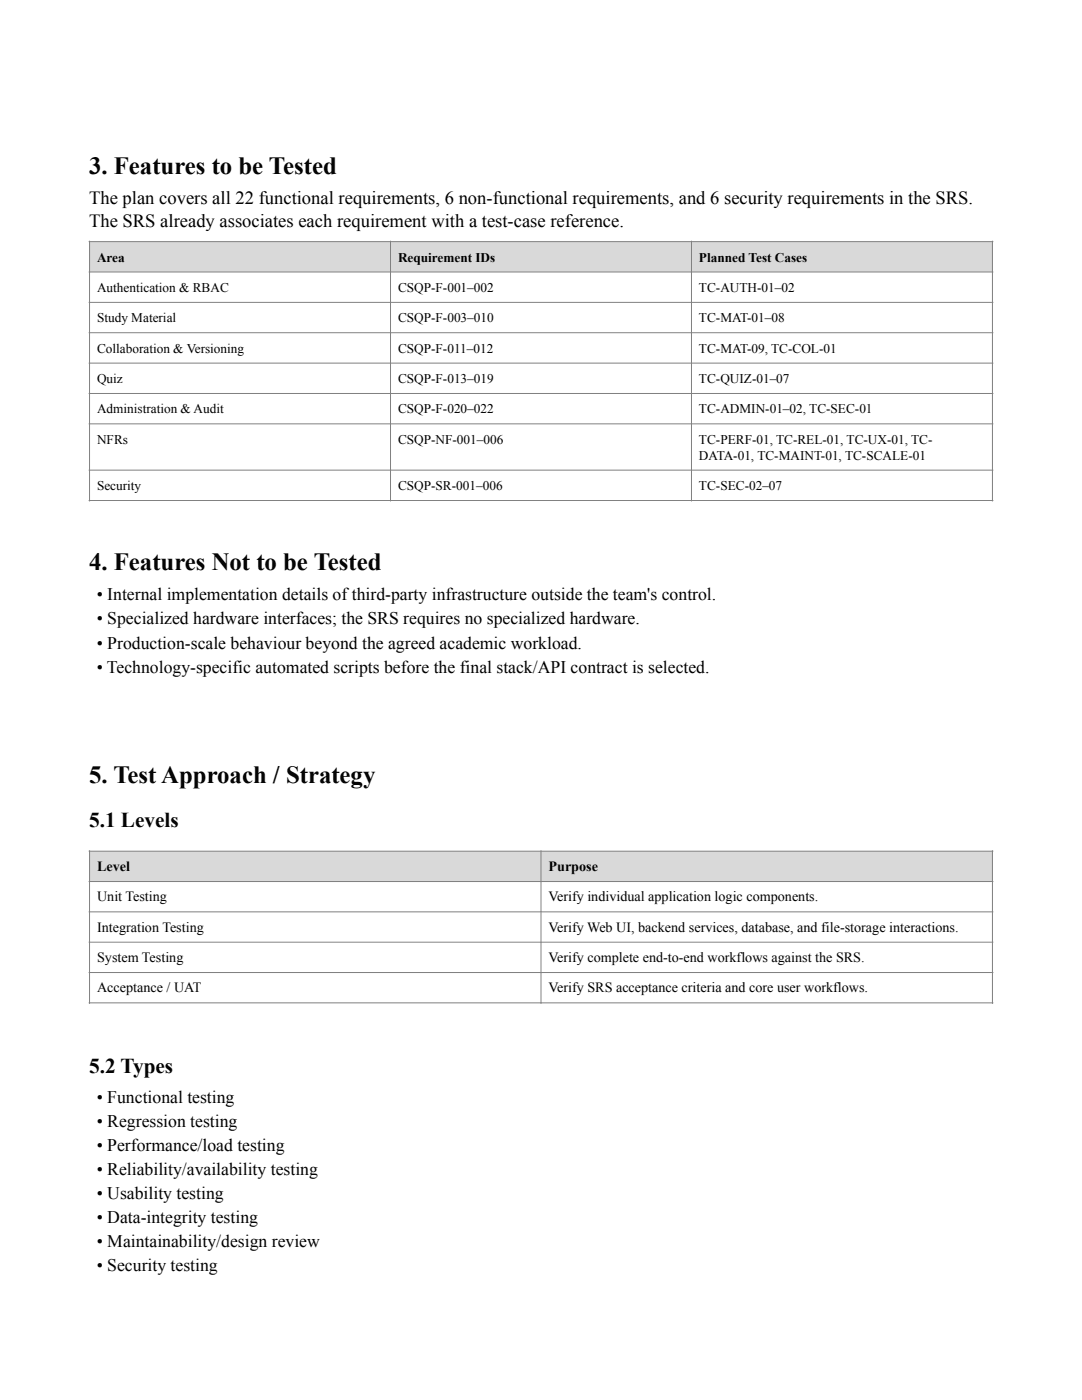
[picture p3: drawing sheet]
<svg xmlns="http://www.w3.org/2000/svg" width="216mm" height="279mm" viewBox="0 0 216 279" stroke-linecap="round" stroke-linejoin="round" font-family="sans-serif">
<defs><g id="words">
<g font-size="4.9">
<text x="17.8" y="34.7">3. Features to be Tested</text>
<text x="17.8" y="113.7">4. Features Not to be Tested</text>
<text x="17.8" y="156.3">5. Test Approach / Strategy</text>
</g>
<g font-size="4.2">
<text x="17.8" y="165.1">5.1 Levels</text>
<text x="17.8" y="214.2">5.2 Types</text>
</g>
<g font-size="3.7">
<text x="17.8" y="40.8">The plan covers all 22 functional requirements, 6 non-functional requirements, and 6 security requirements in the SRS.</text>
<text x="17.8" y="45.2">The SRS already associates each requirement with a test-case reference.</text>
</g>
<g font-size="3.5">
<text x="19.3" y="119.8">• Internal implementation details of third-party infrastructure outside the team's control.</text>
<text x="19.3" y="124.6">• Specialized hardware interfaces; the SRS requires no specialized hardware.</text>
<text x="19.3" y="129.4">• Production-scale behaviour beyond the agreed academic workload.</text>
<text x="19.3" y="134.2">• Technology-specific automated scripts before the final stack/API contract is selected.</text>
<text x="19.3" y="220">• Functional testing</text>
<text x="19.3" y="224.8">• Regression testing</text>
<text x="19.3" y="229.6">• Performance/load testing</text>
<text x="19.3" y="234.4">• Reliability/availability testing</text>
<text x="19.3" y="239.2">• Usability testing</text>
<text x="19.3" y="244">• Data-integrity testing</text>
<text x="19.3" y="248.8">• Maintainability/design review</text>
<text x="19.3" y="253.6">• Security testing</text>
</g>
<g font-size="2.8">
<text x="19.4" y="173.8">Level</text>
<text x="109.4" y="173.8">Purpose</text>
<text x="19.4" y="179.9">Unit Testing</text>
<text x="109.4" y="179.9">Verify individual application logic components.</text>
<text x="19.4" y="185.9">Integration Testing</text>
<text x="109.4" y="185.9">Verify Web UI, backend services, database, and file-storage interactions.</text>
<text x="19.4" y="192">System Testing</text>
<text x="109.4" y="192">Verify complete end-to-end workflows against the SRS.</text>
<text x="19.4" y="198">Acceptance / UAT</text>
<text x="109.4" y="198">Verify SRS acceptance criteria and core user workflows.</text>
</g>
<g font-size="2.6">
<text x="19.4" y="52.2">Area</text>
<text x="79.4" y="52.2">Requirement IDs</text>
<text x="139.5" y="52.2">Planned Test Cases</text>
<text x="19.4" y="58.3">Authentication &amp; RBAC</text>
<text x="79.4" y="58.3">CSQP-F-001–002</text>
<text x="139.5" y="58.3">TC-AUTH-01–02</text>
<text x="19.4" y="64.3">Study Material</text>
<text x="79.4" y="64.3">CSQP-F-003–010</text>
<text x="139.5" y="64.3">TC-MAT-01–08</text>
<text x="19.4" y="70.4">Collaboration &amp; Versioning</text>
<text x="79.4" y="70.4">CSQP-F-011–012</text>
<text x="139.5" y="70.4">TC-MAT-09, TC-COL-01</text>
<text x="19.4" y="76.5">Quiz</text>
<text x="79.4" y="76.5">CSQP-F-013–019</text>
<text x="139.5" y="76.5">TC-QUIZ-01–07</text>
<text x="19.4" y="82.5">Administration &amp; Audit</text>
<text x="79.4" y="82.5">CSQP-F-020–022</text>
<text x="139.5" y="82.5">TC-ADMIN-01–02, TC-SEC-01</text>
<text x="19.4" y="88.6">NFRs</text>
<text x="79.4" y="88.6">CSQP-NF-001–006</text>
<text x="139.5" y="88.6">TC-PERF-01, TC-REL-01, TC-UX-01, TC-</text>
<text x="139.5" y="91.8">DATA-01, TC-MAINT-01, TC-SCALE-01</text>
<text x="19.4" y="97.8">Security</text>
<text x="79.4" y="97.8">CSQP-SR-001–006</text>
<text x="139.5" y="97.8">TC-SEC-02–07</text>
</g>
</g></defs>
<g fill="#d9d9d9">
<path d="M17.9 48.2h60v6.1h-60z"/>
<path d="M77.9 48.2h60.1v6.1h-60.1z"/>
<path d="M138 48.2h60v6.1h-60z"/>
</g>
<g fill="none" stroke="#808080" stroke-width=".2">
<path d="M17.7 54.3h180.5M17.7 48.2h180.5M17.9 48v52.1M77.9 48v52.1M138 48v52.1M198 48v52.1M17.7 60.3h180.5M17.7 66.4h180.5M17.7 72.5h180.5M17.7 78.5h180.5M17.7 84.6h180.5M17.7 93.8h180.5"/>
<path d="M17.7 99.9h180.5"/>
</g>
<g fill="#d9d9d9">
<path d="M17.9 169.9h90v6h-90z"/>
<path d="M107.9 169.9h90.1v6h-90.1z"/>
</g>
<path d="M17.7 175.9h180.5M17.7 169.9h180.5M17.9 169.7v30.6M108 169.7v30.6M198 169.7v30.6M17.7 182h180.5M17.7 188h180.5M17.7 194.1h180.5M17.7 200.1h180.5" fill="none" stroke="#808080" stroke-width=".2"/>
<use href="#words"/>
</svg>
